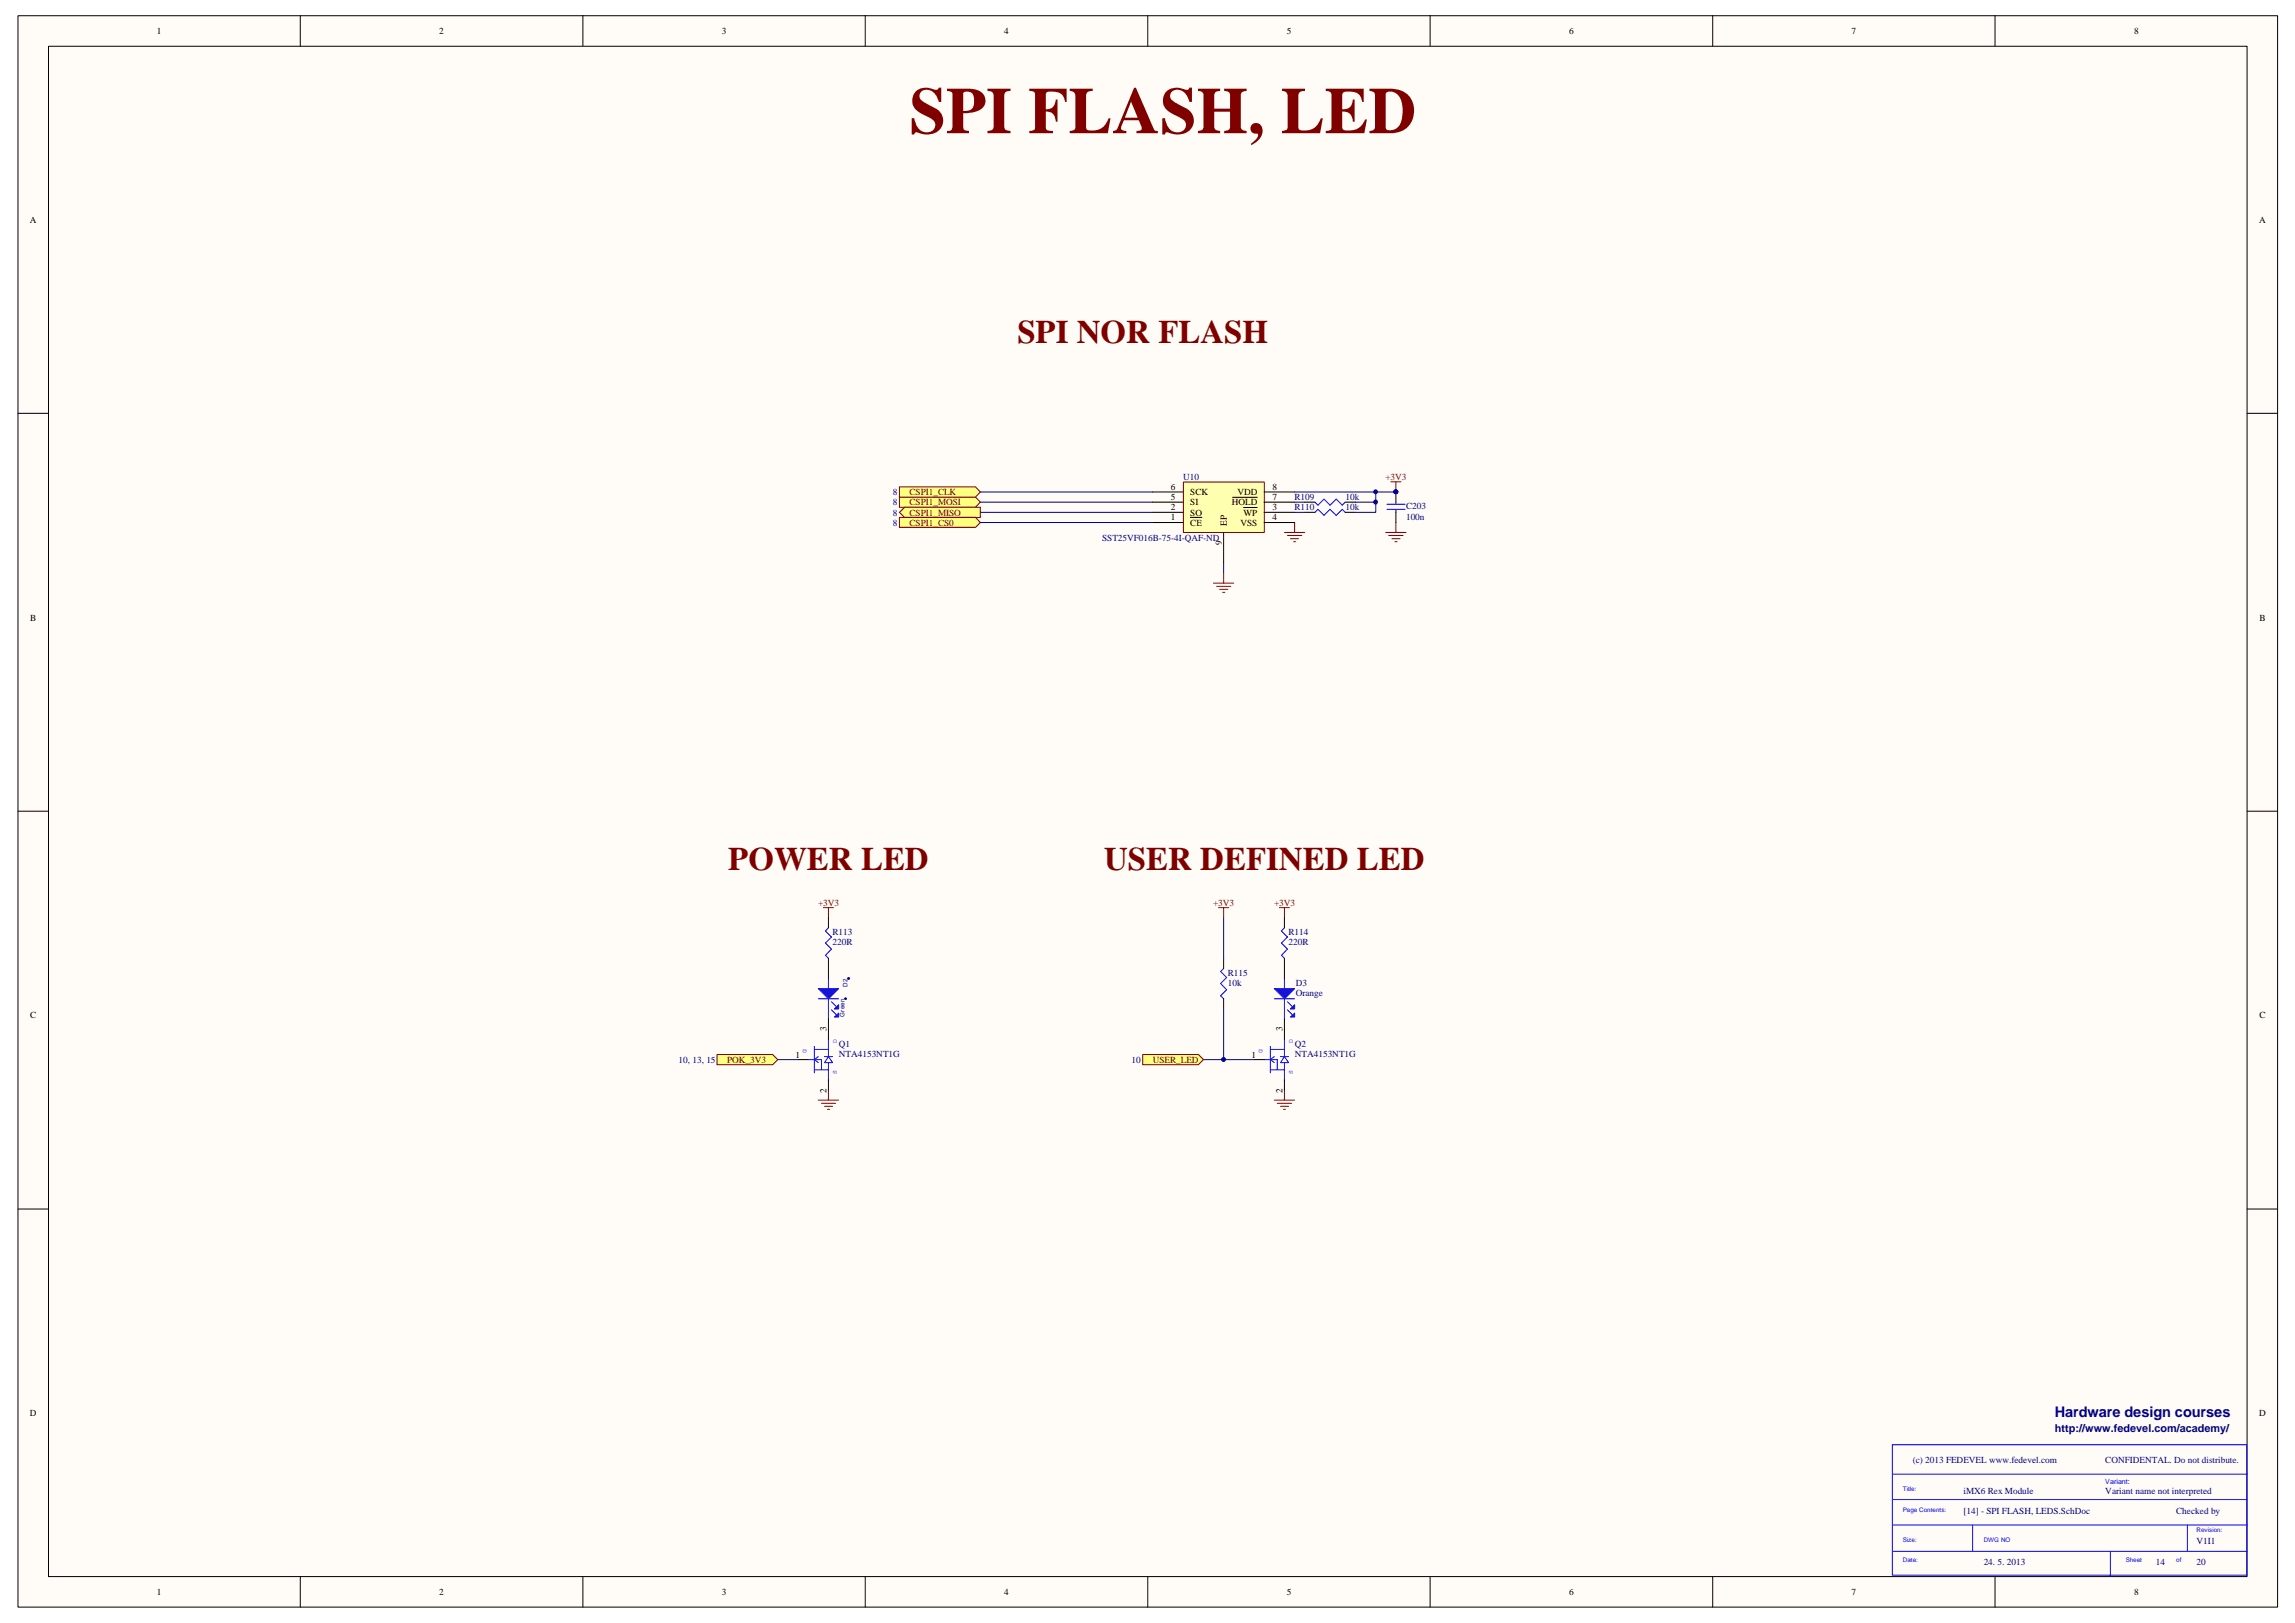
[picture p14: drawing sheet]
<svg xmlns="http://www.w3.org/2000/svg" width="420mm" height="297mm" viewBox="0 0 420 297" stroke-linecap="round" stroke-linejoin="round" font-family="sans-serif">
<defs><g id="words">
<text font-size="12.1" fill="#800000" x="166.5" y="24.4">SPI FLASH, LED</text>
<g font-size="6" fill="#800000">
<text x="186.3" y="62.8">SPI NOR FLASH</text>
<text x="133.3" y="159.3">POWER LED</text>
<text x="202.1" y="159.3">USER DEFINED LED</text>
</g>
<text font-size="2.7" fill="#000080" x="376.2" y="259.4">Hardware design courses</text>
<text font-size="2" fill="#000080" x="376.2" y="262.2">http://www.fedevel.com/academy/</text>
<g font-size="1.7">
<text x="28.7" y="6.2">1</text>
<text x="80.4" y="6.2">2</text>
<text x="132.2" y="6.2">3</text>
<text x="183.8" y="6.2">4</text>
<text x="235.6" y="6.2">5</text>
<text x="287.3" y="6.2">6</text>
<text x="339" y="6.2">7</text>
<text x="390.7" y="6.2">8</text>
<text x="5.5" y="40.8">A</text>
<text x="413.6" y="40.8">A</text>
<text x="214.3" y="89.7">6</text>
<text x="232.9" y="89.7">8</text>
<text x="214.3" y="95.2">1</text>
<text x="214.3" y="93.4">2</text>
<text x="214.3" y="91.6">5</text>
<text x="217.9" y="94.4">SO</text>
<text x="217.9" y="92.5">SI</text>
<text x="217.9" y="90.6">SCK</text>
<text x="225.5" y="92.5">HOLD</text>
<text x="226.6" y="90.6">VDD</text>
<text x="227.7" y="94.4">WP</text>
<text x="232.9" y="93.4">3</text>
<text x="232.9" y="91.6">7</text>
<text x="232.9" y="95.2">4</text>
<text x="217.9" y="96.2">CE</text>
<text x="223.7" y="99.8" transform="rotate(-90 223.7 99.8)">9</text>
<text x="224.6" y="96.2" transform="rotate(-90 224.6 96.2)">EP</text>
<text x="227.1" y="96.2">VSS</text>
<text x="5.5" y="113.6">B</text>
<text x="413.6" y="113.6">B</text>
<text x="5.5" y="186.4">C</text>
<text x="151.3" y="188.8" transform="rotate(-90 151.3 188.8)">3</text>
<text x="234.8" y="188.8" transform="rotate(-90 234.8 188.8)">3</text>
<text x="413.6" y="186.4">C</text>
<text x="145.7" y="193.6">1</text>
<text x="229.1" y="193.6">1</text>
<text x="151.3" y="200" transform="rotate(-90 151.3 200)">2</text>
<text x="234.8" y="200" transform="rotate(-90 234.8 200)">2</text>
<text x="5.5" y="259.2">D</text>
<text x="413.6" y="259.2">D</text>
<text x="28.7" y="291.9">1</text>
<text x="80.4" y="291.9">2</text>
<text x="132.2" y="291.9">3</text>
<text x="183.8" y="291.9">4</text>
<text x="235.6" y="291.9">5</text>
<text x="287.3" y="291.9">6</text>
<text x="339" y="291.9">7</text>
<text x="390.7" y="291.9">8</text>
</g>
<g font-size="1.7" fill="#000080">
<text x="216.6" y="87.8">U10</text>
<text x="163.5" y="92.5">8</text>
<text x="163.5" y="94.4">8</text>
<text x="163.5" y="90.6">8</text>
<text x="237" y="93.4">R110</text>
<text x="237" y="91.6">R109</text>
<text x="246.3" y="93.4">10k</text>
<text x="246.3" y="91.6">10k</text>
<text x="257.4" y="93.2">C203</text>
<text x="257.4" y="95.1">100n</text>
<text x="163.5" y="96.2">8</text>
<text x="201.8" y="99">SST25VF016B-75-4I-QAF-ND</text>
<text x="152.4" y="171.2">R113</text>
<text x="152.4" y="173">220R</text>
<text x="235.9" y="171.2">R114</text>
<text x="235.9" y="173">220R</text>
<text x="224.8" y="178.6">R115</text>
<text x="224.8" y="180.4">10k</text>
<text x="237.2" y="180.4">D3</text>
<text x="237.2" y="182.3">Orange</text>
<text x="153.6" y="191.6">Q1</text>
<text x="237.1" y="191.6">Q2</text>
<text x="124.2" y="194.5">10, 13, 15</text>
<text x="153.6" y="193.4">NTA4153NT1G</text>
<text x="207.2" y="194.5">10</text>
<text x="237.1" y="193.4">NTA4153NT1G</text>
<text x="350.2" y="267.8">(c) 2013 FEDEVEL www.fedevel.com</text>
<text x="385.4" y="267.8">CONFIDENTAL. Do not distribute.</text>
<text x="359.5" y="273.3">iMX6 Rex Module</text>
<text x="385.4" y="273.3">Variant name not interpreted</text>
<text x="359.5" y="277.1">[14] - SPI FLASH, LEDS.SchDoc</text>
<text x="398.4" y="277.1">Checked by</text>
<text x="363.2" y="286.3">24. 5. 2013</text>
<text x="394.7" y="286.3">14</text>
<text x="402.1" y="286.3">20</text>
<text x="402.1" y="282.7">V1I1</text>
</g>
<g font-size="1.7" fill="#800000">
<text x="253.6" y="87.8">+3V3</text>
<text x="166.5" y="92.5">CSPI1_MOSI</text>
<text x="166.5" y="94.4">CSPI1_MISO</text>
<text x="166.5" y="90.6">CSPI1_CLK</text>
<text x="166.5" y="96.2">CSPI1_CS0</text>
<text x="149.8" y="165.8">+3V3</text>
<text x="222.1" y="165.8">+3V3</text>
<text x="233.2" y="165.8">+3V3</text>
<text x="133.1" y="194.5">POK_3V3</text>
<text x="211.1" y="194.5">USER_LED</text>
</g>
<text font-size="1.3" fill="#00f" x="385.4" y="271.6">Variant:</text>
<g font-size="1.1" fill="#000080">
<text x="155.1" y="180.6" transform="rotate(-90 155.1 180.6)">D2</text>
<text x="154.6" y="186.1" transform="rotate(-90 154.6 186.1)">Green</text>
</g>
<g font-size="1.1" fill="#00f">
<text x="153.2" y="190.9" transform="rotate(-90 153.2 190.9)">D</text>
<text x="236.7" y="190.9" transform="rotate(-90 236.7 190.9)">D</text>
<text x="147.6" y="192.8" transform="rotate(-90 147.6 192.8)">G</text>
<text x="153.2" y="196.5" transform="rotate(-90 153.2 196.5)">S</text>
<text x="231.1" y="192.8" transform="rotate(-90 231.1 192.8)">G</text>
<text x="236.7" y="196.5" transform="rotate(-90 236.7 196.5)">S</text>
<text x="348.3" y="272.9">Title:</text>
<text x="348.3" y="276.6">Page Contents:</text>
<text x="402.1" y="280.3">Revision:</text>
<text x="348.3" y="282.2">Size:</text>
<text x="348.3" y="285.9">Date:</text>
<text x="363.2" y="282.2">DWG NO</text>
<text x="389.2" y="285.9">Sheet</text>
<text x="398.4" y="285.9">of</text>
</g>
</g></defs>
<path d="M3.3 2.9h413.7v291.2h-413.7z" fill="#fffcf8"/>
<path d="M3.3 2.9h413.7v291.2h-413.7z" fill="none" stroke="#000" stroke-width=".18"/>
<path d="M8.9 8.5h402.5v280h-402.5z" fill="#fffcf8"/>
<g fill="none" stroke="#000" stroke-width=".18">
<path d="M8.9 8.5h402.5v280h-402.5zM55 2.8v5.6M106.7 2.8v5.6M158.4 2.8v5.6M210.1 2.8v5.6M261.8 2.8v5.6M313.6 2.8v5.6M365.2 2.8v5.6M3.3 75.6h5.5M411.4 75.6h5.6M3.3 148.5h5.5M411.4 148.5h5.6"/>
<path d="M3.3 221.3h5.5M411.4 221.3h5.6M55 288.5v5.6M106.7 288.5v5.6M158.4 288.5v5.6M210.1 288.5v5.6M261.8 288.5v5.6M313.6 288.5v5.6M365.2 288.5v5.6"/>
</g>
<path d="M346.4 264.4h64.9v23.9h-64.9zM346.4 269.8h65M346.4 279.1h65M346.7 274.4h64.7M361.1 279.1v4.8M400.5 279.1v4.8M346.7 283.9h64.7M386.4 283.9v4.6" fill="none" stroke="#00f" stroke-width=".19"/>
<path d="M164.7 91h13.9l.9 .9-.9 .9h-13.9z" fill-rule="evenodd" fill="#ffff80"/>
<path d="M164.7 91h13.9l.9 .9-.9 .9h-13.9z" fill="none" stroke="#800000" stroke-width=".18"/>
<path d="M164.7 93.8l.9-1h13.9v1.9h-13.9z" fill-rule="evenodd" fill="#ffff80"/>
<path d="M164.7 93.8l.9-1h13.9v1.9h-13.9z" fill="none" stroke="#800000" stroke-width=".18"/>
<path d="M164.7 89.1h13.9l.9 .9-.9 1h-13.9z" fill-rule="evenodd" fill="#ffff80"/>
<path d="M164.7 89.1h13.9l.9 .9-.9 1h-13.9z" fill="none" stroke="#800000" stroke-width=".18"/>
<path d="M164.7 94.7h13.9l.9 .9-.9 .9h-13.9z" fill-rule="evenodd" fill="#ffff80"/>
<path d="M164.7 94.7h13.9l.9 .9-.9 .9h-13.9z" fill="none" stroke="#800000" stroke-width=".18"/>
<path d="M253.7 97.5h3.7M254.2 98h2.7M254.6 88.2h1.9M254.8 98.6h1.5M255.4 99.1h.4M255.6 88.2v1.8M255.6 95.6v1.9" fill="none" stroke="#800000" stroke-width=".19"/>
<circle cx="255.5" cy="90" r=".35" fill="#000080"/>
<circle cx="255.5" cy="90" r=".35" fill="none" stroke="#000080" stroke-width=".18"/>
<path d="M240.7 93.8l.6-.6 1.1 1.1 1.1-1.1 1.1 1.1 1.1-1.1 .6 .6M240.7 91.9l.6 .6 1.1-1.1 1.1 1.1 1.1-1.1 1.1 1.1 .6-.6M253.9 93.2h3.3M253.9 92.3h3.3M255.6 91.9v.4M255.6 93.2v.6" fill="none" stroke="#00f" stroke-width=".19"/>
<path d="M238.9 93.8h1.8M238.9 91.9h1.8M246.3 93.8h1.8M246.3 91.9h1.8M255.6 90v1.9" fill="none" stroke="#000" stroke-width=".19"/>
<circle cx="255.5" cy="90" r=".35" fill="#000080"/>
<circle cx="255.5" cy="90" r=".35" fill="none" stroke="#000080" stroke-width=".18"/>
<path d="M255.6 93.8v1.8" fill="none" stroke="#000" stroke-width=".19"/>
<circle cx="255.5" cy="90" r=".35" fill="#000080"/>
<circle cx="255.5" cy="90" r=".35" fill="none" stroke="#000080" stroke-width=".18"/>
<path d="M179.5 95.6h31.5M237 91.9h1.9M237 93.8h1.9M237 90h18.6" fill="none" stroke="#000080" stroke-width=".19"/>
<circle cx="255.5" cy="90" r=".35" fill="#000080"/>
<circle cx="255.5" cy="90" r=".35" fill="none" stroke="#000080" stroke-width=".18"/>
<path d="M251.9 90v3.8h-3.8" fill="none" stroke="#000080" stroke-width=".19"/>
<circle cx="251.8" cy="90" r=".34" fill="#000080"/>
<circle cx="251.8" cy="90" r=".34" fill="none" stroke="#000080" stroke-width=".18"/>
<path d="M248.1 91.9h3.8" fill="none" stroke="#000080" stroke-width=".19"/>
<circle cx="251.8" cy="91.9" r=".35" fill="#000080"/>
<circle cx="251.8" cy="91.9" r=".35" fill="none" stroke="#000080" stroke-width=".18"/>
<path d="M235.2 97.5h3.7M235.7 98h2.6M236.3 98.6h1.4M236.8 99.1h.4M237 95.6v1.9M150.7 166.1h1.9M151.7 166.1v1.9M151.7 199.5v1.8M149.8 201.3h3.7M150.4 201.9h2.6M150.9 202.5h1.5M151.5 203h.4" fill="none" stroke="#800000" stroke-width=".19"/>
<path d="M179.5 90h31.5M179.5 91.9h31.5M179.5 93.8h31.5M142.4 193.9h3.7" fill="none" stroke="#000080" stroke-width=".19"/>
<path d="M151.7 169.8l-.6 .6 1.1 1.1-1.1 1.1 1.1 1.1-1.1 1.1 .6 .6M148 193.9h2.4v1.9M149.1 191.5v4.8M149.1 192.1h2.6M149.1 195.8h2.6M149.8 193.4l-.7 .5 .7 .6M150.9 193.4h1.5M151.7 190.2v3.2M151.7 194.5v3.2M151.7 193.4l.7 1.1h-1.5z" fill="none" stroke="#00f" stroke-width=".19"/>
<path d="M151.7 168v1.8M151.7 175.4v1.8M146.1 193.9h1.9M151.7 188.4v1.8M151.7 197.7v1.8" fill="none" stroke="#000" stroke-width=".19"/>
<path d="M149.8 180.9h3.7l-1.8 1.9z" fill="#00f"/>
<path d="M149.8 180.9h3.7l-1.8 1.9z" fill="none" stroke="#00f" stroke-width=".19"/>
<path d="M153.5 183.9v.8h-.7z" fill="#00f"/>
<path d="M153.5 183.9v.8h-.7z" fill="none" stroke="#00f" stroke-width=".19"/>
<path d="M152.8 186.1l.7-.7v.7z" fill="#00f"/>
<path d="M151.7 179.1v1.8M149.8 182.8h3.7M151.7 182.8v3.7M152.2 183.3l1 1M152.2 184.8l1 1M152.8 186.1l.7-.7v.7z" fill="none" stroke="#00f" stroke-width=".19"/>
<path d="M151.7 177.2v1.9M151.7 186.5v1.9" fill="none" stroke="#000" stroke-width=".19"/>
<path d="M155.2 179h.3v.2h-.3z" fill-rule="evenodd" fill="#000080"/>
<path d="M155.2 179h.3v.2h-.3z" fill="none" stroke="#000080" stroke-width=".18"/>
<path d="M154.7 182.7h.2v.2h-.2z" fill-rule="evenodd" fill="#000080"/>
<path d="M154.7 182.7h.2v.2h-.2z" fill="none" stroke="#000080" stroke-width=".18"/>
<path d="M131.3 193h10.2l.9 .9-.9 1h-10.2z" fill-rule="evenodd" fill="#ffff80"/>
<path d="M131.3 193h10.2l.9 .9-.9 1h-10.2z" fill="none" stroke="#800000" stroke-width=".18"/>
<path d="M234.2 166.1h1.9M235.2 166.1v1.9M235.2 199.5v1.8M233.3 201.3h3.7M233.8 201.9h2.7M234.4 202.5h1.5M235 203h.3" fill="none" stroke="#800000" stroke-width=".19"/>
<path d="M220.3 193.9h9.3" fill="none" stroke="#000080" stroke-width=".19"/>
<path d="M235.2 169.8l-.6 .6 1.1 1.1-1.1 1.1 1.1 1.1-1.1 1.1 .6 .6M231.4 193.9h2.4v1.9M232.6 191.5v4.8M232.6 192.1h2.6M232.6 195.8h2.6M233.3 193.4l-.7 .5 .7 .6M234.4 193.4h1.5M235.2 190.2v3.2M235.2 194.5v3.2M235.2 193.4l.7 1.1h-1.5z" fill="none" stroke="#00f" stroke-width=".19"/>
<path d="M235.2 168v1.8M235.2 175.4v1.8M229.6 193.9h1.8M235.2 188.4v1.8M235.2 197.7v1.8" fill="none" stroke="#000" stroke-width=".19"/>
<path d="M209.2 193h10.2l.9 .9-.9 1h-10.2z" fill-rule="evenodd" fill="#ffff80"/>
<path d="M209.2 193h10.2l.9 .9-.9 1h-10.2z" fill="none" stroke="#800000" stroke-width=".18"/>
<path d="M224 177.2l-.5 .6 1.1 1.1-1.1 1.1 1.1 1.1-1.1 1.1 .5 .6" fill="none" stroke="#00f" stroke-width=".19"/>
<path d="M224 175.4v1.8M224 182.8v1.9" fill="none" stroke="#000" stroke-width=".19"/>
<path d="M224 184.7v9.2" fill="none" stroke="#000080" stroke-width=".19"/>
<circle cx="224" cy="193.9" r=".36" fill="#000080"/>
<circle cx="224" cy="193.9" r=".36" fill="none" stroke="#000080" stroke-width=".18"/>
<path d="M222.2 106.7h3.7M222.7 107.3h2.6M223.3 107.9h1.5M223.8 108.4h.4M224 104.9v1.8M223.1 166.1h1.8M224 166.1v1.9" fill="none" stroke="#800000" stroke-width=".19"/>
<path d="M224 103v1.9M224 168v7.4" fill="none" stroke="#000080" stroke-width=".19"/>
<path d="M216.7 88.3h14.8v9.2h-14.8z" fill="#ffffb0"/>
<path d="M216.7 88.2h14.8v9.3h-14.8z" fill="none" stroke="#800000" stroke-width=".18"/>
<path d="M211 95.6h5.6M211 93.8h5.6M211 91.9h5.6M211 90h5.6M217.9 94.7h2.1M224 97.5v5.5M225.7 91h4.5M227.7 92.9h2.5M231.4 95.6h5.6M231.4 93.8h5.6M231.4 91.9h5.6M231.4 90h5.6" fill="none" stroke="#000" stroke-width=".19"/>
<path d="M233.3 180.9h3.7l-1.8 1.9z" fill="#00f"/>
<path d="M233.3 180.9h3.7l-1.8 1.9z" fill="none" stroke="#00f" stroke-width=".19"/>
<path d="M237 183.9v.8h-.7z" fill="#00f"/>
<path d="M237 183.9v.8h-.7z" fill="none" stroke="#00f" stroke-width=".19"/>
<path d="M236.3 186.1l.7-.7v.7z" fill="#00f"/>
<path d="M235.2 179.1v1.8M233.3 182.8h3.7M235.2 182.8v3.7M235.7 183.3l.9 1M235.7 184.8l.9 1M236.3 186.1l.7-.7v.7z" fill="none" stroke="#00f" stroke-width=".19"/>
<path d="M235.2 177.2v1.9M235.2 186.5v1.9" fill="none" stroke="#000" stroke-width=".19"/>
<use href="#words"/>
</svg>
